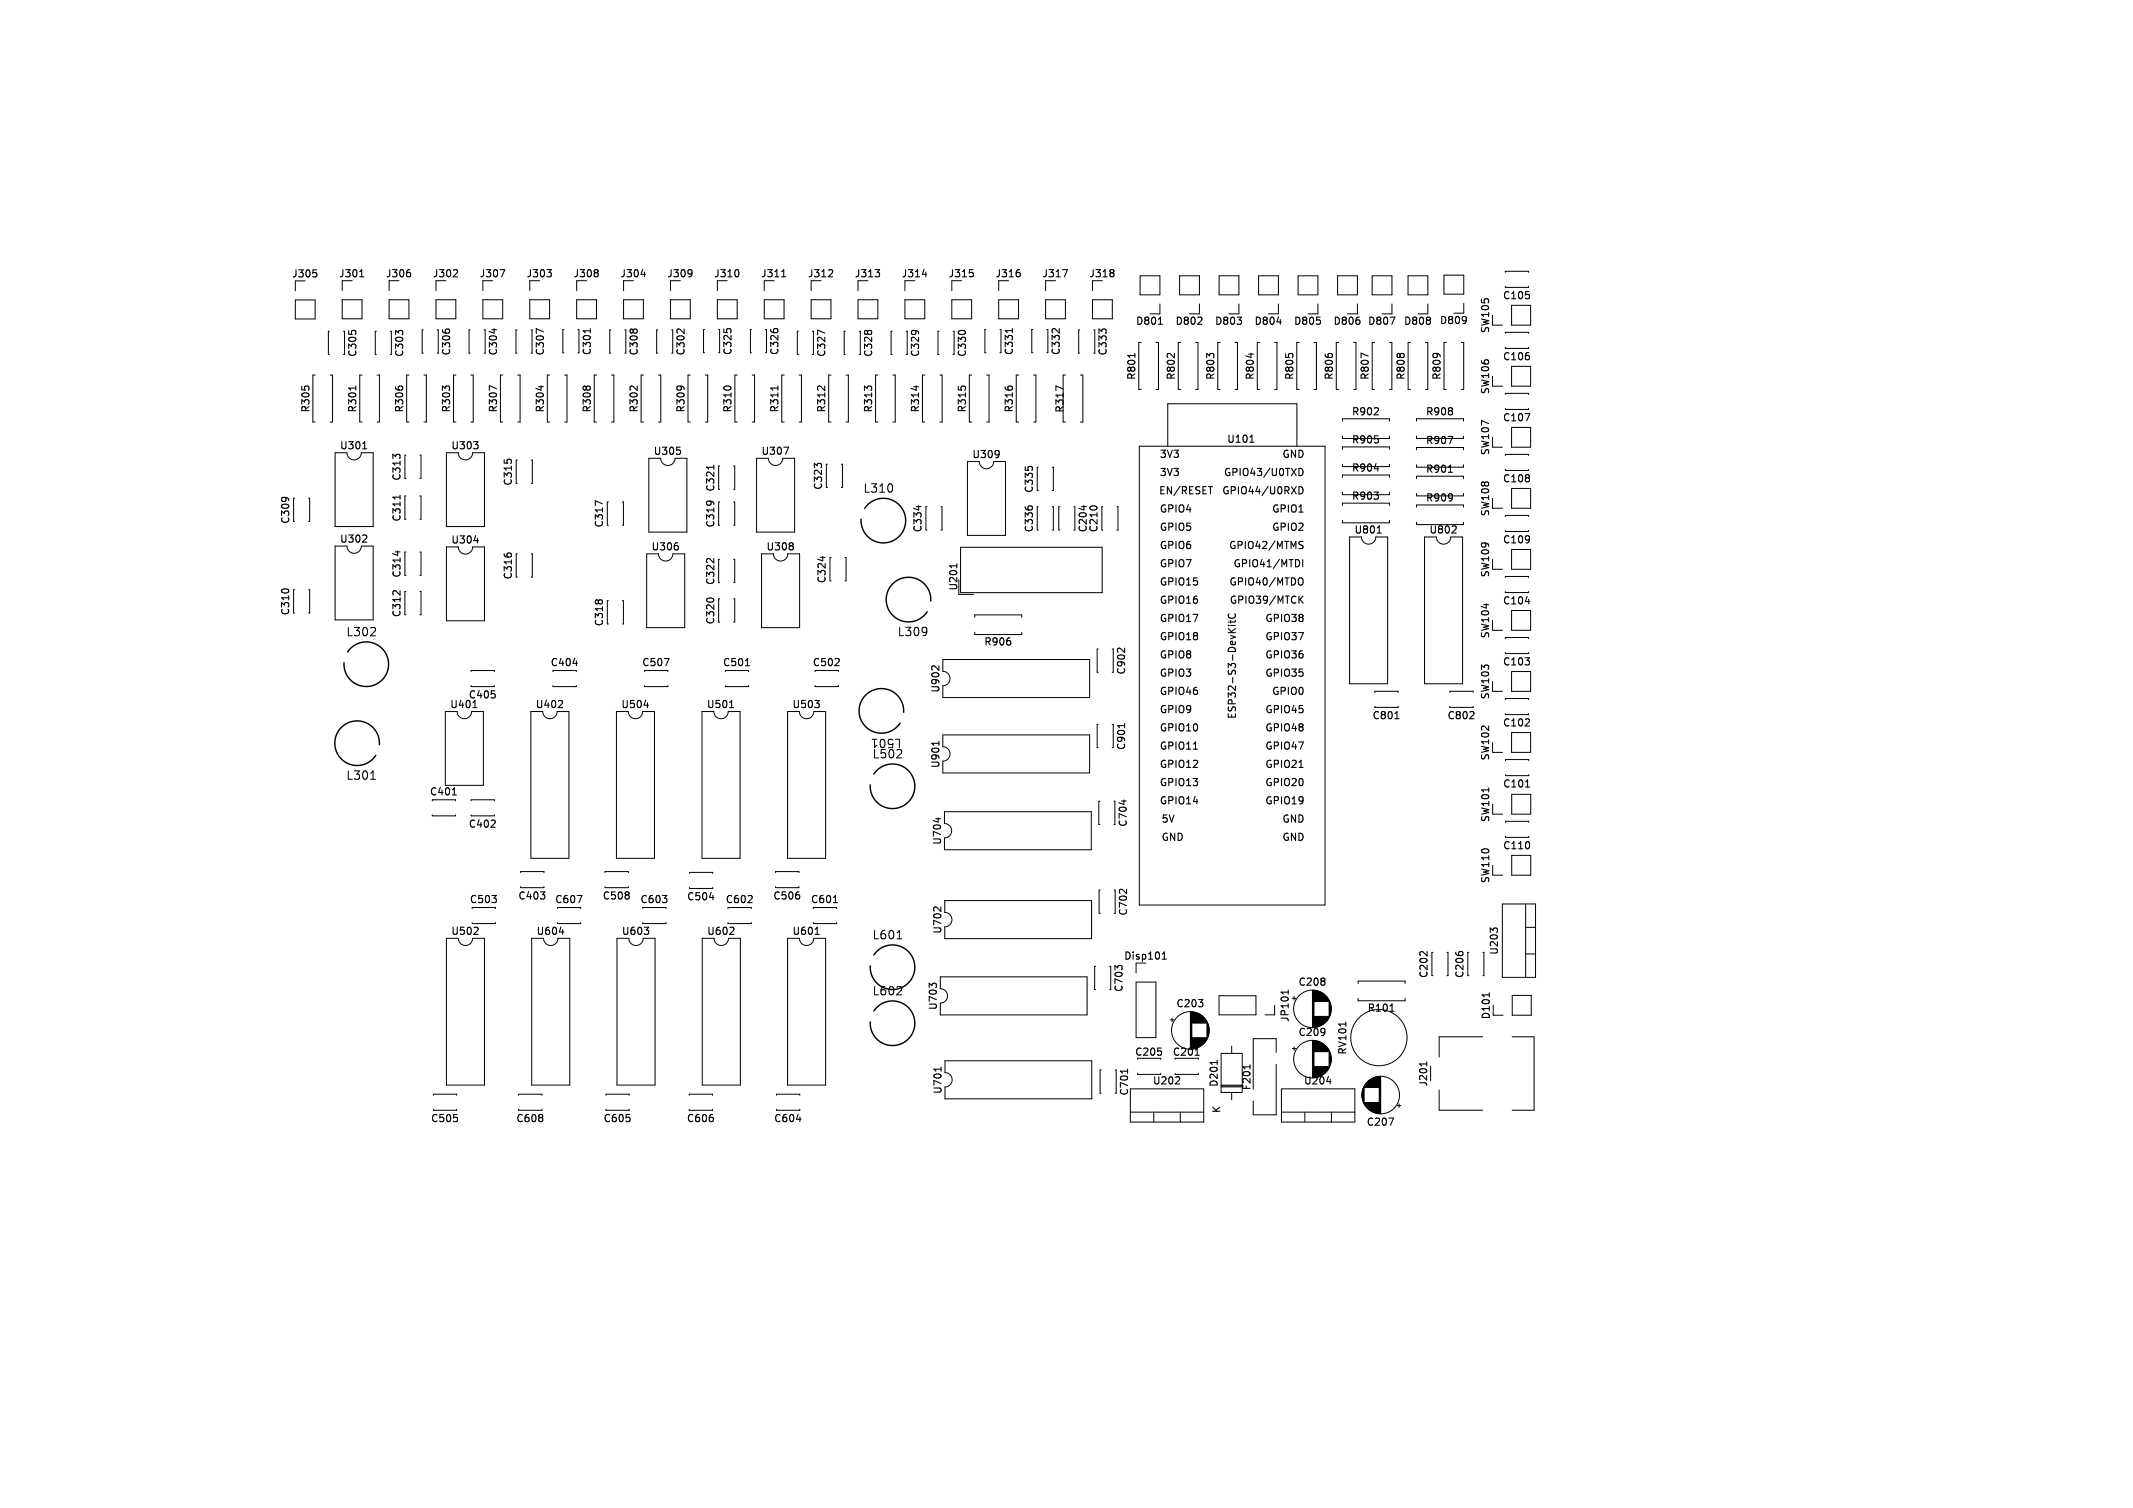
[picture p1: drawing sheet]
<svg xmlns="http://www.w3.org/2000/svg" width="297mm" height="210mm" viewBox="0 0 297 210" stroke-linecap="round" stroke-linejoin="round" font-family="sans-serif">
<defs><g id="words">
<g font-size="1.6">
<text x="120.2" y="68.7">L310</text>
<text x="48.2" y="88.7">L302</text>
<text x="125" y="88.8">L309</text>
<text x="121.5" y="105.7">L502</text>
<text x="125.5" y="102.8" transform="rotate(-180 125.5 102.8)">L501</text>
<text x="48.2" y="108.8">L301</text>
<text x="121.5" y="130.9">L601</text>
<text x="121.5" y="138.7">L602</text>
</g>
<g font-size="1.4">
<text x="40.6" y="38.8">J305</text>
<text x="47.1" y="38.8">J301</text>
<text x="53.6" y="38.8">J306</text>
<text x="60.2" y="38.8">J302</text>
<text x="66.7" y="38.8">J307</text>
<text x="73.2" y="38.8">J303</text>
<text x="79.7" y="38.8">J308</text>
<text x="86.3" y="38.8">J304</text>
<text x="92.8" y="38.8">J309</text>
<text x="99.3" y="38.8">J310</text>
<text x="105.9" y="38.8">J311</text>
<text x="112.4" y="38.8">J312</text>
<text x="118.9" y="38.8">J313</text>
<text x="125.4" y="38.8">J314</text>
<text x="132" y="38.8">J315</text>
<text x="138.5" y="38.8">J316</text>
<text x="145" y="38.8">J317</text>
<text x="151.6" y="38.8">J318</text>
<text x="209.2" y="41.9">C105</text>
<text x="158.1" y="45.4">D801</text>
<text x="163.6" y="45.4">D802</text>
<text x="169.1" y="45.4">D803</text>
<text x="174.6" y="45.4">D804</text>
<text x="180.1" y="45.4">D805</text>
<text x="185.6" y="45.4">D806</text>
<text x="190.4" y="45.4">D807</text>
<text x="195.4" y="45.4">D808</text>
<text x="200.4" y="45.3">D809</text>
<text x="207.6" y="46.5" transform="rotate(-90 207.6 46.5)">SW105</text>
<text x="49.8" y="49.8" transform="rotate(-90 49.8 49.8)">C305</text>
<text x="56.4" y="49.8" transform="rotate(-90 56.4 49.8)">C303</text>
<text x="62.9" y="49.6" transform="rotate(-90 62.9 49.6)">C306</text>
<text x="69.4" y="49.6" transform="rotate(-90 69.4 49.6)">C304</text>
<text x="75.9" y="49.6" transform="rotate(-90 75.9 49.6)">C307</text>
<text x="82.5" y="49.6" transform="rotate(-90 82.5 49.6)">C301</text>
<text x="89" y="49.6" transform="rotate(-90 89 49.6)">C308</text>
<text x="95.5" y="49.6" transform="rotate(-90 95.5 49.6)">C302</text>
<text x="102.1" y="49.6" transform="rotate(-90 102.1 49.6)">C325</text>
<text x="108.6" y="49.6" transform="rotate(-90 108.6 49.6)">C326</text>
<text x="115.1" y="49.8" transform="rotate(-90 115.1 49.8)">C327</text>
<text x="121.6" y="49.8" transform="rotate(-90 121.6 49.8)">C328</text>
<text x="128.2" y="49.8" transform="rotate(-90 128.2 49.8)">C329</text>
<text x="134.7" y="49.8" transform="rotate(-90 134.7 49.8)">C330</text>
<text x="141.2" y="49.6" transform="rotate(-90 141.2 49.6)">C331</text>
<text x="147.8" y="49.6" transform="rotate(-90 147.8 49.6)">C332</text>
<text x="154.3" y="49.6" transform="rotate(-90 154.3 49.6)">C333</text>
<text x="158.3" y="53" transform="rotate(-90 158.3 53)">R801</text>
<text x="163.8" y="53" transform="rotate(-90 163.8 53)">R802</text>
<text x="169.3" y="53" transform="rotate(-90 169.3 53)">R803</text>
<text x="174.8" y="53" transform="rotate(-90 174.8 53)">R804</text>
<text x="180.3" y="53" transform="rotate(-90 180.3 53)">R805</text>
<text x="185.8" y="53" transform="rotate(-90 185.8 53)">R806</text>
<text x="190.8" y="53" transform="rotate(-90 190.8 53)">R807</text>
<text x="195.8" y="53" transform="rotate(-90 195.8 53)">R808</text>
<text x="200.8" y="53" transform="rotate(-90 200.8 53)">R809</text>
<text x="209.2" y="50.4">C106</text>
<text x="43.3" y="57.6" transform="rotate(-90 43.3 57.6)">R305</text>
<text x="49.8" y="57.6" transform="rotate(-90 49.8 57.6)">R301</text>
<text x="56.3" y="57.6" transform="rotate(-90 56.3 57.6)">R306</text>
<text x="62.9" y="57.6" transform="rotate(-90 62.9 57.6)">R303</text>
<text x="69.4" y="57.6" transform="rotate(-90 69.4 57.6)">R307</text>
<text x="75.9" y="57.6" transform="rotate(-90 75.9 57.6)">R304</text>
<text x="82.5" y="57.6" transform="rotate(-90 82.5 57.6)">R308</text>
<text x="89" y="57.6" transform="rotate(-90 89 57.6)">R302</text>
<text x="95.5" y="57.6" transform="rotate(-90 95.5 57.6)">R309</text>
<text x="102.1" y="57.6" transform="rotate(-90 102.1 57.6)">R310</text>
<text x="108.6" y="57.6" transform="rotate(-90 108.6 57.6)">R311</text>
<text x="115.1" y="57.6" transform="rotate(-90 115.1 57.6)">R312</text>
<text x="121.6" y="57.6" transform="rotate(-90 121.6 57.6)">R313</text>
<text x="128.2" y="57.6" transform="rotate(-90 128.2 57.6)">R314</text>
<text x="134.7" y="57.6" transform="rotate(-90 134.7 57.6)">R315</text>
<text x="141.2" y="57.6" transform="rotate(-90 141.2 57.6)">R316</text>
<text x="148.3" y="57.6" transform="rotate(-90 148.3 57.6)">R317</text>
<text x="188.1" y="58">R902</text>
<text x="198.5" y="58">R908</text>
<text x="207.6" y="55" transform="rotate(-90 207.6 55)">SW106</text>
<text x="209.2" y="58.9">C107</text>
<text x="47.2" y="62.8">U301</text>
<text x="62.7" y="62.8">U303</text>
<text x="90.9" y="63.5">U305</text>
<text x="105.9" y="63.5">U307</text>
<text x="135.3" y="64">U309</text>
<text x="161.4" y="64">3V3</text>
<text x="170.8" y="61.9">U101</text>
<text x="178.4" y="64">GND</text>
<text x="188.1" y="62">R905</text>
<text x="188.1" y="65.9">R904</text>
<text x="198.5" y="62">R907</text>
<text x="207.6" y="63.5" transform="rotate(-90 207.6 63.5)">SW107</text>
<text x="56" y="67.1" transform="rotate(-90 56 67.1)">C313</text>
<text x="71.5" y="67.7" transform="rotate(-90 71.5 67.7)">C315</text>
<text x="99.7" y="68.6" transform="rotate(-90 99.7 68.6)">C321</text>
<text x="114.7" y="68.3" transform="rotate(-90 114.7 68.3)">C323</text>
<text x="144" y="68.7" transform="rotate(-90 144 68.7)">C335</text>
<text x="161.3" y="69">EN/RESET</text>
<text x="161.4" y="66.5">3V3</text>
<text x="161.4" y="71.6">GPIO4</text>
<text x="170.1" y="69">GPIO44/U0RXD</text>
<text x="170.3" y="66.5">GPIO43/U0TXD</text>
<text x="177" y="71.6">GPIO1</text>
<text x="188.1" y="69.8">R903</text>
<text x="198.5" y="70">R909</text>
<text x="198.5" y="66">R901</text>
<text x="209.2" y="67.4">C108</text>
<text x="40.5" y="73.1" transform="rotate(-90 40.5 73.1)">C309</text>
<text x="47.2" y="75.8">U302</text>
<text x="56" y="72.7" transform="rotate(-90 56 72.7)">C311</text>
<text x="62.7" y="75.9">U304</text>
<text x="84.2" y="73.6" transform="rotate(-90 84.2 73.6)">C317</text>
<text x="90.6" y="76.9">U306</text>
<text x="99.7" y="73.6" transform="rotate(-90 99.7 73.6)">C319</text>
<text x="106.6" y="76.9">U308</text>
<text x="128.5" y="74.2" transform="rotate(-90 128.5 74.2)">C334</text>
<text x="144" y="74.2" transform="rotate(-90 144 74.2)">C336</text>
<text x="151.5" y="74.2" transform="rotate(-90 151.5 74.2)">C204</text>
<text x="153" y="74.2" transform="rotate(-90 153 74.2)">C210</text>
<text x="161.4" y="74.1">GPIO5</text>
<text x="161.4" y="76.7">GPIO6</text>
<text x="171" y="76.7">GPIO42/MTMS</text>
<text x="177" y="74.1">GPIO2</text>
<text x="188.5" y="74.5">U801</text>
<text x="198.9" y="74.5">U802</text>
<text x="207.6" y="72" transform="rotate(-90 207.6 72)">SW108</text>
<text x="209.2" y="75.9">C109</text>
<text x="56" y="80.6" transform="rotate(-90 56 80.6)">C314</text>
<text x="71.5" y="80.8" transform="rotate(-90 71.5 80.8)">C316</text>
<text x="99.7" y="81.6" transform="rotate(-90 99.7 81.6)">C322</text>
<text x="115.2" y="81.3" transform="rotate(-90 115.2 81.3)">C324</text>
<text x="133.5" y="82.4" transform="rotate(-90 133.5 82.4)">U201</text>
<text x="161.4" y="79.2">GPIO7</text>
<text x="161.4" y="81.7">GPIO15</text>
<text x="171.1" y="81.7">GPIO40/MTDO</text>
<text x="171.6" y="79.2">GPIO41/MTDI</text>
<text x="207.6" y="80.5" transform="rotate(-90 207.6 80.5)">SW109</text>
<text x="40.5" y="85.8" transform="rotate(-90 40.5 85.8)">C310</text>
<text x="56" y="86.1" transform="rotate(-90 56 86.1)">C312</text>
<text x="84.2" y="87.3" transform="rotate(-90 84.2 87.3)">C318</text>
<text x="99.7" y="87.1" transform="rotate(-90 99.7 87.1)">C320</text>
<text x="161.4" y="86.8">GPIO17</text>
<text x="161.4" y="89.4">GPIO18</text>
<text x="161.4" y="84.3">GPIO16</text>
<text x="171.1" y="84.3">GPIO39/MTCK</text>
<text x="176.1" y="89.4">GPIO37</text>
<text x="176.1" y="86.8">GPIO38</text>
<text x="207.6" y="89" transform="rotate(-90 207.6 89)">SW104</text>
<text x="209.2" y="84.4">C104</text>
<text x="76.6" y="93">C404</text>
<text x="89.3" y="93">C507</text>
<text x="100.6" y="93">C501</text>
<text x="113.1" y="93">C502</text>
<text x="136.9" y="90.1">R906</text>
<text x="156.9" y="94.1" transform="rotate(-90 156.9 94.1)">C902</text>
<text x="161.4" y="91.9">GPIO8</text>
<text x="161.4" y="94.4">GPIO3</text>
<text x="176.1" y="94.4">GPIO35</text>
<text x="176.1" y="91.9">GPIO36</text>
<text x="209.2" y="92.9">C103</text>
<text x="62.6" y="98.8">U401</text>
<text x="65.2" y="97.5">C405</text>
<text x="74.5" y="98.8">U402</text>
<text x="86.4" y="98.8">U504</text>
<text x="98.3" y="98.8">U501</text>
<text x="110.2" y="98.8">U503</text>
<text x="131" y="96.6" transform="rotate(-90 131 96.6)">U902</text>
<text x="161.4" y="99.5">GPIO9</text>
<text x="161.4" y="97">GPIO46</text>
<text x="172.3" y="100.2" transform="rotate(-90 172.3 100.2)">ESP32-S3-DevKitC</text>
<text x="176.1" y="99.5">GPIO45</text>
<text x="177" y="97">GPIO0</text>
<text x="191" y="100.4">C801</text>
<text x="201.4" y="100.4">C802</text>
<text x="207.6" y="97.5" transform="rotate(-90 207.6 97.5)">SW103</text>
<text x="209.2" y="101.4">C102</text>
<text x="131" y="107.1" transform="rotate(-90 131 107.1)">U901</text>
<text x="156.9" y="104.6" transform="rotate(-90 156.9 104.6)">C901</text>
<text x="161.4" y="104.6">GPIO11</text>
<text x="161.4" y="107.1">GPIO12</text>
<text x="161.4" y="102.1">GPIO10</text>
<text x="176.1" y="107.1">GPIO21</text>
<text x="176.1" y="104.6">GPIO47</text>
<text x="176.1" y="102.1">GPIO48</text>
<text x="207.6" y="106" transform="rotate(-90 207.6 106)">SW102</text>
<text x="59.8" y="111">C401</text>
<text x="161.4" y="109.7">GPIO13</text>
<text x="161.4" y="112.2">GPIO14</text>
<text x="176.1" y="112.2">GPIO19</text>
<text x="176.1" y="109.7">GPIO20</text>
<text x="209.2" y="109.9">C101</text>
<text x="65.2" y="115.5">C402</text>
<text x="131.2" y="117.8" transform="rotate(-90 131.2 117.8)">U704</text>
<text x="157.1" y="115.2" transform="rotate(-90 157.1 115.2)">C704</text>
<text x="161.7" y="117.3">GND</text>
<text x="161.7" y="114.8">5V</text>
<text x="178.4" y="117.3">GND</text>
<text x="178.4" y="114.8">GND</text>
<text x="207.6" y="114.6" transform="rotate(-90 207.6 114.6)">SW101</text>
<text x="209.2" y="118.5">C110</text>
<text x="65.3" y="126">C503</text>
<text x="72.1" y="125.5">C403</text>
<text x="77.2" y="126">C607</text>
<text x="83.8" y="125.5">C508</text>
<text x="89.1" y="126">C603</text>
<text x="95.6" y="125.6">C504</text>
<text x="100.9" y="126">C602</text>
<text x="107.6" y="125.5">C506</text>
<text x="112.8" y="126">C601</text>
<text x="207.6" y="123.1" transform="rotate(-90 207.6 123.1)">SW110</text>
<text x="62.7" y="130.4">U502</text>
<text x="74.6" y="130.4">U604</text>
<text x="86.5" y="130.4">U603</text>
<text x="98.4" y="130.4">U602</text>
<text x="110.2" y="130.4">U601</text>
<text x="131.3" y="130.1" transform="rotate(-90 131.3 130.1)">U702</text>
<text x="157.1" y="127.6" transform="rotate(-90 157.1 127.6)">C702</text>
<text x="156.4" y="133.8">Disp101</text>
<text x="180.7" y="137.5">C208</text>
<text x="199" y="136.3" transform="rotate(-90 199 136.3)">C202</text>
<text x="204" y="136.3" transform="rotate(-90 204 136.3)">C206</text>
<text x="208.8" y="133.1" transform="rotate(-90 208.8 133.1)">U203</text>
<text x="130.7" y="140.8" transform="rotate(-90 130.7 140.8)">U703</text>
<text x="156.5" y="138.2" transform="rotate(-90 156.5 138.2)">C703</text>
<text x="163.7" y="140.5">C203</text>
<text x="179.6" y="142.4" transform="rotate(-90 179.6 142.4)">JP101</text>
<text x="190.3" y="141.1">R101</text>
<text x="207.6" y="142.1" transform="rotate(-90 207.6 142.1)">D101</text>
<text x="157.9" y="147.2">C205</text>
<text x="163.2" y="147.2">C201</text>
<text x="180.7" y="144.5">C209</text>
<text x="187.7" y="147" transform="rotate(-90 187.7 147)">RV101</text>
<text x="131.3" y="152.5" transform="rotate(-90 131.3 152.5)">U701</text>
<text x="157.3" y="152.7" transform="rotate(-90 157.3 152.7)">C701</text>
<text x="160.4" y="151.2">U202</text>
<text x="169.8" y="151.5" transform="rotate(-90 169.8 151.5)">D201</text>
<text x="170.1" y="155.1" transform="rotate(-90 170.1 155.1)">K</text>
<text x="174.3" y="151.9" transform="rotate(-90 174.3 151.9)">F201</text>
<text x="181.5" y="151.2">U204</text>
<text x="198.9" y="151.4" transform="rotate(-90 198.9 151.4)">J201</text>
<text x="59.9" y="156.5">C505</text>
<text x="71.8" y="156.5">C608</text>
<text x="83.9" y="156.5">C605</text>
<text x="95.5" y="156.5">C606</text>
<text x="107.7" y="156.5">C604</text>
<text x="190.2" y="157">C207</text>
</g>
</g></defs>
<g fill="none" stroke="#000" stroke-width=".15">
<path d="M43.6 37.6h.5M43.9 38l.2 .1v.3l-.2 .2M50.1 38.5h.5M50.3 37.7l.1-.2v1M56.9 37.5h.2M57 37.9l.2 .2v.3l-.2 .1M63.5 37.5l.2 .2v.3l-.6 .5h.6M69.6 37.5h.7l-.4 1M76.1 37.5h.7l-.4 .4M76.7 38l.1 .1-.1 .4M83.1 37.5l.2 .2-.2 .3 .2 .2v.2l-.2 .1M89.3 38.2h.6"/>
<path d="M96.2 37.5l.1 .1a.84 .84 0 0 1-.1 .9M96.4 38l-.2 .2M102.7 37.6l.2 .3-.2 .6M108.8 38.5h.6M109 37.7l.1-.2v1M115.8 37.5l.1 .2v.3l-.6 .5h.6M121.9 37.5h.6l-.4 .4M122.4 38l.1 .1-.1 .4M128.4 38.2h.6M135 37.5h.5M135.3 37.9l.2 .2v.3l-.2 .1M141.8 37.5h.2"/>
<path d="M141.9 37.9l.2 .2v.3l-.2 .1M148 37.5h.6l-.4 1M154.9 37.5l.2 .2-.2 .3 .2 .2v.2l-.2 .1M42.5 53.8h.4M49 46.1h.5M49.5 53.8v.5M55.5 46.3l-.4-.3v.6M55.6 53.8h.4M55.6 46.1h.4M62 54.1l-.4-.3v.6M62.1 53.8h.4M62.1 45.9h.4"/>
<path d="M68.8 45.8v.6M69.1 54.1l-1-.4v.7M75.3 53.7v.6M75.7 46.2l-1-.4v.6M81.3 53.8h.2M81.7 53.8h.4M82.2 45.8v.6M87.8 53.8h.4M87.8 45.9h.3M88.3 45.9h.3M88.7 53.8v.6M94.3 53.8h.7"/>
<path d="M94.4 45.9h.3M94.7 53.8h.1M95.3 45.8v.6M101 53.8h.6M101.3 45.8h.4M107.8 45.8h.4M108.3 53.8v.5M113.9 53.8h.4M114.8 53.8v.6M114.8 46.4l-1-.4v.6M120.5 46.1h.2M120.8 54.1l-.4-.3v.6"/>
<path d="M120.8 53.8h.5M120.9 46.1h.4M127 46.1h.7M127.3 46l.1 .1M127.6 53.7v.6M133.6 46.1h.6M133.9 53.8h.4M140.4 53.8h.5M141 45.8v.5M146.6 45.8h.3M147.5 45.8v.6M148 54.2l-1-.5v.7"/>
<path d="M153.4 46.2l-.4-.4v.6M153.5 45.9h.4M158 49.2v.6M161.3 45.2h.6M162.6 49.3h.4M163.5 49.2v.6M166.7 45.2h.7M167.3 44.3v.3M168.4 49.6l-.4-.4v.6M168.5 49.3h.4M172.2 44.2h.7l-.4 .3M172.8 44.6v.5"/>
<path d="M174.2 49.2v.6M177.8 44.8h.6M179.5 49.3h.4M183.8 44.6v.5M185 49.3h.4M189.3 44.6v.5M190.5 49.6l-1-.4v.6M191.3 57.8h.6M191.9 56.9v.3M193.6 44.2h.6l-.4 1M194.6 49.3h.3M195 49.3h.4"/>
<path d="M199.1 44.3v.2M199.1 44.7v.4M199.6 49.3h.7M200 49.2v.1M202.2 56.9v.2M202.2 57.3v.4M204.1 44.2v.6M204.2 44.5l-.1 .1M212.3 57.6h.7l-.4 1M212.9 41.1v.4M212.9 49.6v.4M39.3 69.3h.7"/>
<path d="M39.6 69.3h.1M50.5 62.5h.6M50.7 61.6l.1-.1v1M51 74.6l.1 .1-.1 .2-.5 .6h.6M55.1 63.6l-.4-.3v.6M55.2 63.3h.4M55.4 76.7v.6M55.7 69v.5M66 61.5h.6l-.4 .4M66 75.3h.6M66.5 61.9l.1 .2-.1 .4M70.7 64h.4"/>
<path d="M70.7 77.1h.4M83.9 70.2l-1-.5v.7M94.2 62.3h.5M94.4 76l.1 .2-.1 .3M94.7 62.7l.1 .1-.1 .4M98.5 77.8h.3M98.5 69.8h.7M98.8 69.8h.1M99.4 64.8v.6M99.4 77.8v.6M109.1 62.3h.7l-.4 1M110.4 75.6l.1 .2-.1 .2"/>
<path d="M110.4 76.1l.1 .1-.1 .3M113.8 64.9l-.4-.4v.7M113.9 64.6h.4M114.6 77.5v.6M127.9 70.4v.6M133.2 78.5v.6M133.2 78.8h-1l.2 .1M139 62.8h.1a.84 .84 0 0 1-.1 .8M139.1 63.2l-.1 .1M143.2 65h.5M143.2 70.5h.5M150.9 70.4v.6"/>
<path d="M151.9 70.5h.7M168.3 67.8h.5M174 61.6h.6M174.2 60.7l.1-.1v1M180.8 78l.2 .4-.2 .5M180.9 65.2a.51 .51 0 0 1 .5 .5 .51 .51 0 0 1-.5 .5zM180.9 67.8a.51 .51 0 0 1 .5 .5 .51 .51 0 0 1-.5 .5zM180.9 75.8l.4 .2 .1 .2-.1 .2-.4-.1M181.4 77.9v1M181.4 75.4h-.3l-.2 .1M191.3 68.5h.6l-.3 .4M191.4 65.3h.6"/>
<path d="M191.8 74.2h.5M191.9 61.2v.4M191.9 69v.4M191.9 73.4l.1-.2v1M201.6 60.8h.7l-.4 1M201.7 65.8h.5M202.2 68.9v.6M202.2 69.2v.1M202.7 73.3l.1 .1-.1 .3-.6 .5h.7M212.9 66.2v.2M212.9 66.6v.4M212.9 74.7v.7"/>
<path d="M213 75l-.1 .1M39.4 82.1h.6M54.8 82.3h.3M55.7 82.3v.6M65.8 98.5h.6M66.1 97.5v1M68.9 96.7v.4M78.2 97.6l.1 .1v.3l-.6 .5h.6M79.8 92.4h.6M83 83.6h.2M83.4 83.6h.4M89.7 98.2h.6"/>
<path d="M92.5 91.7h.7l-.5 1M98.6 83.3h.6M101.6 98.5h.6M101.8 97.7l.1-.2v1M103.8 92.7h.6M113.5 97.5h.6l-.4 .4M114 98l.1 .1-.1 .4M116.2 92.7h.7M116.8 91.8v.3M130.7 92.7v.7l-.5-.6-.3-.1-.1 .1M140.7 89.3v.4M155.7 90.3h.3"/>
<path d="M156.6 90.3v.6M171 87.5l.6 .6M171 87.1h.1M171.1 85.5a.47 .47 0 0 0 .4 .6 .47 .47 0 0 0 .5-.4l-.1-.2M171.4 87.1h.6M171.4 86.4v.4M172 87.5l-.6 .5M172 86.4l-.1 .2h-.9M180.9 80.5h.1a.34 .34 0 0 1 .4 .3v.3a.33 .33 0 0 1-.1 .3 .33 .33 0 0 1-.4 0M181 83.4l.4 .6M181.4 83l-.5 .6M205.2 99.2v.3"/>
<path d="M212.3 91.6h.7l-.4 .4M212.4 83.8h.6M212.9 92.1v.4M63 110.7h.6M68.3 115.2h.7M68.9 114.3v.3M130.6 113.9v.6M130.7 103.2v.6M130.7 103.5h-1l.2 .1M156.5 111.4v.6M156.6 100.8v.5M166.2 104.3h.5"/>
<path d="M180.9 106.9h.5M194.2 100.1h.6M204.6 100.1h.6M207.3 109.7v.6M212.3 101.1h.7M212.4 109.6h.6M212.9 100.2v.3M212.9 117.4v.6M66.5 129.2l.1 .1-.1 .3-.5 .5h.6M68.5 124.7h.6l-.3 .4M69.1 125.2v.4M75.2 124.2h.7l-.4 .4"/>
<path d="M75.8 124.7v.4M77.9 129.8h.6M80.4 124.7h.6l-.4 1M87.6 124.3v.2M87.6 124.7v.4M89.7 129.1h.6l-.3 .4M90.2 129.6l.1 .1-.1 .4M92.2 124.7h.7l-.4 .4M92.8 125.2v.4M98.8 125h.6M102.1 129.2l.1 .1-.1 .3-.5 .5h.6M104.1 125.7h.6"/>
<path d="M104.7 124.8v.3M111.3 124.7v.4M113.5 130.1h.6M113.7 129.3l.1-.2v1M116 125.7h.6M129.8 137.3l-.4-.4v.6M129.8 137l.2-.1 .3 .1M131 126.3v.6l-.6-.5-.2-.1-.1 .1M155.6 134.8l-.4-.3v.6M156 123.9h.3M156.1 134.5h-.4M156.9 123.8v.7"/>
<path d="M161.8 133.6h.6M161.8 132.9l.3-.3v1M166.9 139.2h.6l-.3 .4M167.4 139.7v.4M179.4 137.9v.6M179.4 138.2h-1l.2 .2M184.4 136.3v.2M184.4 136.7v.4M197.8 132.6h.3M198.7 132.5v.6M203.2 132.6h.4M207.4 138.3v.5"/>
<path d="M207.9 129.6l-.4-.4v.7M207.9 129.3l.2-.1 .4 .1M63.7 155.7v.4M75.5 155.3v.2M75.5 155.7v.4M87.7 155.7v.4M99.3 155.7v.4M110.9 155.9h.6M131 148.6v.6M131 148.9h-1l.2 .1M157 148.9v.6M161.7 146.4v.5"/>
<path d="M164.2 150l.1 .1-.1 .3-.6 .6h.7M166.4 147h.6M169.5 147.7v.6M174.1 148.3v.6M184.4 143.3v.7M184.5 143.6l-.1 .1M184.7 150.6h.6M187.4 142.3v.6M193.4 155.7h.6l-.4 1M193.5 140.8h.6M198.7 147.9v.6M198.7 148.2h-1l.1 .1"/>
</g>
<g fill="none" stroke="#000" stroke-width=".14">
<path d="M41.1 39.1v1.4M47.6 39.1v1.4M54.2 39.1v1.4M60.7 39.1v1.4M67.2 39.1v1.4M73.8 39.1v1.4M80.3 39.1v1.4M86.8 39.1v1.4M93.4 39.1v1.4M99.9 39.1v1.4M106.4 39.1v1.4M112.9 39.1v1.4"/>
<path d="M119.5 39.1v1.4M126 39.1v1.4M132.5 39.1v1.4M139.1 39.1v1.4M145.6 39.1v1.4M152.1 39.1v1.4M158.7 38.4h2.8v2.7h-2.8zM164.2 38.4h2.8v2.7h-2.8zM169.7 38.4h2.8v2.7h-2.8zM175.2 38.4h2.8v2.7h-2.8zM180.7 38.4h2.8v2.7h-2.8zM186.2 38.4h2.8v2.7h-2.8z"/>
<path d="M191.1 38.4h2.7v2.7h-2.7zM196.1 38.4h2.7v2.7h-2.7zM201.1 38.3h2.7v2.7h-2.7zM209.6 37.9v-.1h3.2v.1M209.6 39.9v.1h3.2v-.1M41.1 41.8h2.8v2.6h-2.8zM43.9 52.2h-.3v6.6h.3M45.9 46.1h-.2v3.3h.2M46 52.2h.3v6.6h-.3M47.6 41.7h2.8v2.7h-2.8zM47.8 46.1h.2v3.3h-.2M50.4 52.2h-.3v6.6h.3"/>
<path d="M52.4 46.1h-.1v3.3h.1M52.5 52.2h.3v6.6h-.3M54.2 41.7h2.7v2.7h-2.7zM54.3 46.1h.2v3.3h-.2M57 52.2h-.4v6.6h.4M58.9 45.9h-.1v3.3h.1M59 52.2h.4v6.6h-.4M60.7 41.7h2.8v2.7h-2.8zM60.9 45.9h.1v3.3h-.1M63.5 52.2h-.3v6.6h.3M65.5 45.9h-.2v3.3h.2M65.6 52.2h.3v6.6h-.3"/>
<path d="M67.2 41.7h2.8v2.7h-2.8zM67.4 45.9h.2v3.3h-.2M70 52.2h-.3v6.6h.3M72 45.9h-.2v3.3h.2M72.1 52.2h.3v6.6h-.3M73.8 41.7h2.7v2.7h-2.7zM73.9 45.9h.2v3.3h-.2M76.5 52.2h-.3v6.6h.3M78.5 45.9h-.1v3.2h.1M78.6 52.2h.4v6.6h-.4M80.3 41.7h2.8v2.7h-2.8zM80.5 45.9h.1v3.2h-.1"/>
<path d="M83.1 52.2h-.4v6.6h.4M85.1 45.9h-.2v3.3h.2M85.1 52.2h.4v6.6h-.4M86.8 41.7h2.8v2.7h-2.8zM87 45.9h.1v3.3h-.1M89.6 52.2h-.3v6.6h.3M91.6 45.9h-.2v3.3h.2M91.7 52.2h.3v6.6h-.3M93.4 41.7h2.7v2.7h-2.7zM93.5 45.9h.2v3.3h-.2M96.1 52.2h-.3v6.6h.3M98.1 45.9h-.1v3.2h.1"/>
<path d="M98.2 52.2h.3v6.6h-.3M99.9 41.7h2.7v2.7h-2.7zM100.1 45.9h.1v3.2h-.1M102.7 52.2h-.4v6.6h.4M104.6 45.9h-.1v3.2h.1M104.7 52.2h.4v6.6h-.4M106.4 41.7h2.8v2.7h-2.8zM106.6 45.9h.1v3.2h-.1M109.2 52.2h-.3v6.6h.3M111.2 46.1h-.2v3.3h.2M111.3 52.2h.3v6.6h-.3M112.9 41.7h2.8v2.7h-2.8z"/>
<path d="M113.1 46.1h.2v3.3h-.2M115.7 52.2h-.3v6.6h.3M117.7 46.1h-.2v3.3h.2M117.8 52.2h.3v6.6h-.3M119.5 41.7h2.7v2.7h-2.7zM119.6 46.1h.2v3.3h-.2M122.2 52.2h-.3v6.6h.3M124.2 46.1h-.1v3.3h.1M124.3 52.2h.4v6.6h-.4M126 41.7h2.8v2.7h-2.8zM126.2 46.1h.1v3.3h-.1M128.8 52.2h-.4v6.6h.4"/>
<path d="M130.8 46.1h-.2v3.3h.2M130.9 52.2h.3v6.6h-.3M132.5 41.7h2.8v2.7h-2.8zM132.7 46.1h.1v3.3h-.1M135.3 52.2h-.3v6.6h.3M137.3 45.9h-.2v3.2h.2M137.4 52.2h.3v6.6h-.3M139.1 41.7h2.7v2.7h-2.7zM139.2 45.9h.2v3.2h-.2M141.8 52.2h-.3v6.6h.3M143.8 45.9h-.1v3.2h.1M143.9 52.2h.3v6.6h-.3"/>
<path d="M145.6 41.7h2.8v2.7h-2.8zM145.8 45.9h.1v3.2h-.1M148.4 52.2h-.4v6.6h.4M150.3 45.9h-.1v3.3h.1M150.4 52.2h.4v6.6h-.4M152.1 41.7h2.8v2.7h-2.8zM152.3 45.9h.1v3.3h-.1M158.9 47.7h-.3v6.5h.3M161 47.7h.3v6.5h-.3M161.5 42.3v1.4h-1.4M164.4 47.7h-.3v6.5h.3M166.5 47.7h.3v6.5h-.3"/>
<path d="M167 42.3v1.4h-1.4M169.9 47.7h-.3v6.5h.3M172 47.7h.3v6.5h-.3M172.5 42.3v1.4h-1.4M175.4 47.7h-.3v6.5h.3M177.5 47.7h.3v6.5h-.3M178 42.3v1.4h-1.4M180.9 47.7h-.3v6.5h.3M183 47.7h.3v6.5h-.3M183.5 42.3v1.4h-1.4M186.4 47.7h-.3v6.5h.3M186.9 58.7v-.4h6.6v.4"/>
<path d="M188.5 47.7h.3v6.5h-.3M189 42.3v1.4h-1.4M191.4 47.7h-.3v6.5h.3M193.5 47.7h.3v6.5h-.3M193.8 42.3v1.4h-1.4M196.4 47.7h-.3v6.5h.3M197.2 58.7v-.4h6.6v.4M198.5 47.7h.3v6.5h-.3M198.8 42.3v1.4h-1.4M201.4 47.7h-.3v6.5h.3M203.5 47.7h.3v6.5h-.3M203.8 42.2v1.4h-1.4"/>
<path d="M207.8 53.8h1.4M207.8 45.3h1.4M209.6 46.4v-.1h3.2v.1M209.6 48.4v.1h3.2v-.1M209.6 54.9v-.1h3.2v.1M209.6 56.9v.1h3.2v-.1M210.5 42.5h2.6v2.8h-2.6zM210.5 51h2.6v2.8h-2.6zM210.5 59.5h2.6v2.8h-2.6zM41 69.4h-.1v3.2h.1M43 69.4h.1v3.2h-.1M46.7 63.1l1.6-.1a1 1 0 0 0 1 1 1 1 0 0 0 1-1l1.7 .1v10.2h-5.3z"/>
<path d="M46.7 76.1l1.6-.1a1 1 0 0 0 1 1 1 1 0 0 0 1-1l1.7 .1v10.2h-5.3zM56.5 76.9h-.1v3.2h.1M56.5 63.4h-.1v3.2h.1M56.5 69.1h-.1v3.2h.1M58.5 76.9h.1v3.2h-.1M58.5 63.4h.1v3.2h-.1M58.5 69.1h.1v3.2h-.1M62.2 63.1l1.6-.1a1 1 0 0 0 1 1 1 1 0 0 0 1-1l1.7 .1v10.2h-5.3zM62.2 76.2h1.6a1 1 0 0 0 1 1 1 1 0 0 0 1-1h1.7v10.3h-5.3zM72 64.1h-.1v3.2h.1M72 77.1h-.1v3.3h.1M74 64.1h.1v3.2h-.1"/>
<path d="M74 77.1h.1v3.3h-.1M84.7 69.9h-.1v3.2h.1M86.7 69.9h.1v3.2h-.1M90 77.1h1.7a1 1 0 0 0 1 1 1 1 0 0 0 1-1h1.6v10.3h-5.3zM90.3 63.8h1.7a1 1 0 0 0 1 1 1 1 0 0 0 1-1h1.6v10.3h-5.3zM100.2 64.9h-.1v3.2h.1M100.2 69.9h-.1v3.2h.1M100.2 77.9h-.1v3.2h.1M102.2 64.9h.1v3.2h-.1M102.2 69.9h.1v3.2h-.1M102.2 77.9h.1v3.2h-.1M105.3 63.8h1.7a1 1 0 0 0 1 1 1 1 0 0 0 1-1h1.6v10.3h-5.3z"/>
<path d="M106 77.1h1.7a1 1 0 0 0 1 1 1 1 0 0 0 1-1h1.6v10.3h-5.3zM115.2 64.7h-.1v3.2h.1M115.7 77.7h-.1v3.2h.1M117.2 64.7h.1v3.2h-.1M117.7 77.7h.1v3.2h-.1M129.1 70.6h-.2v3.2h.2M131 70.6h.2v3.2h-.2M133.7 76.2h19.8v6.3h-19.8zM134.7 64.3h1.7a1 1 0 0 0 1 1 1 1 0 0 0 1-1h1.6v10.3h-5.3zM144.6 70.6h-.2v3.2h.2M144.6 65.1h-.2v3.2h.2M146.5 70.6h.2v3.2h-.2"/>
<path d="M146.5 65.1h.2v3.2h-.2M147.6 70.6h-.2v3.2h.2M149.5 70.6h.2v3.2h-.2M153.6 70.6h-.2v3.2h.2M155.5 70.6h.2v3.2h-.2M158.6 62.1h25.9v63.9h-25.9zM162.6 62.1v-5.9h18v5.9M186.9 62.6v-.4h6.6v.4M186.9 60.7v.4h6.6v-.4M186.9 64.6v.4h6.6v-.4M186.9 66.5v-.3h6.6v.3M186.9 68.6v.3h6.6v-.3"/>
<path d="M186.9 70.4v-.3h6.6v.3M186.9 72.5v.3h6.6v-.3M187.9 74.8h1.7a1 1 0 0 0 1 1 1 1 0 0 0 1-1h1.6v20.4h-5.3zM197.2 68.7v.4h6.6v-.4M197.2 64.7v.4h6.6v-.4M197.2 60.7v.4h6.6v-.4M197.2 70.7v-.4h6.6v.4M197.2 62.7v-.4h6.6v.4M197.2 66.7v-.4h6.6v.4M197.2 72.7v.4h6.6v-.4M198.4 74.8h1.6a1 1 0 0 0 1 1 1 1 0 0 0 1-1h1.7v20.4h-5.3zM207.8 79.3h1.4"/>
<path d="M207.8 62.3h1.4M207.8 70.8h1.4M209.6 63.4v-.1h3.2v.1M209.6 65.4v.1h3.2v-.1M209.6 71.9v-.1h3.2v.1M209.6 73.9v.1h3.2v-.1M210.5 76.5h2.6v2.8h-2.6zM210.5 68h2.6v2.8h-2.6zM41 82.1h-.1v3.3h.1M43 82.1h.1v3.3h-.1M56.5 82.4h-.1v3.2h.1M58.5 82.4h.1v3.2h-.1"/>
<path d="M62 99.1h1.7a1 1 0 0 0 1 1 1 1 0 0 0 1-1h1.6v10.3h-5.3zM65.6 93.5v-.1h3.2v.1M65.6 95.5v.1h3.2v-.1M73.9 99.1h1.7a1 1 0 0 0 1 1 1 1 0 0 0 1-1h1.6v20.4h-5.3zM77 93.5v-.1h3.2v.1M77 95.5v.1h3.2v-.1M84.7 83.7h-.1v3.2h.1M85.8 99.1h1.7a1 1 0 0 0 1 1 1 1 0 0 0 1-1h1.6v20.4h-5.3zM86.7 83.7h.1v3.2h-.1M89.7 93.5v-.1h3.3v.1M89.7 95.5v.1h3.3v-.1M97.7 99.1h1.7a1 1 0 0 0 1 1 1 1 0 0 0 1-1h1.6v20.4h-5.3z"/>
<path d="M100.2 83.4h-.1v3.2h.1M101 93.5v-.1h3.2v.1M101 95.5v.1h3.2v-.1M102.2 83.4h.1v3.2h-.1M109.7 99.1h1.6a1 1 0 0 0 1 1 1 1 0 0 0 1-1h1.7v20.4h-5.3zM113.5 93.5v-.1h3.2v.1M113.5 95.5v.1h3.2v-.1M131.3 91.8h20.4v5.3h-20.4v-1.6a1 1 0 0 0 1-1 1 1 0 0 0-1-1zM133.5 80.7v2.1h2M135.7 86v-.4h6.6v.4M135.7 88v.4h6.6v-.4M152.9 90.4h-.1v3.2h.1"/>
<path d="M154.9 90.4h.1v3.2h-.1M191.4 96.4v-.1h3.3v.1M191.4 98.4v.1h3.3v-.1M201.9 96.4v-.1h3.2v.1M201.9 98.4v.1h3.2v-.1M207.8 96.3h1.4M207.8 87.8h1.4M209.6 82.4v.1h3.2v-.1M209.6 80.4v-.1h3.2v.1M209.6 88.9v-.1h3.2v.1M209.6 90.9v.1h3.2v-.1M209.6 97.4v-.1h3.2v.1"/>
<path d="M209.6 99.4v.1h3.2v-.1M210.5 85h2.6v2.8h-2.6zM210.5 93.5h2.6v2.8h-2.6zM51.6 108.5h.7M60.2 113.5v.1h3.2v-.1M60.2 111.5v-.1h3.2v.1M65.6 111.5v-.1h3.2v.1M65.6 113.5v.1h3.2v-.1M121.4 103h.7M131.3 102.3h20.4v5.3h-20.4v-1.6a1 1 0 0 0 1-1 1 1 0 0 0-1-1zM131.5 113h20.5v5.3h-20.5v-1.6a1 1 0 0 0 1-1 1 1 0 0 0-1-1zM152.9 100.9h-.1v3.2h.1"/>
<path d="M153.1 111.6h-.1v3.2h.1M154.9 100.9h.1v3.2h-.1M155.1 111.6h.1v3.2h-.1M207.8 104.8h1.4M207.8 113.4h1.4M209.6 105.9v-.1h3.3v.1M209.6 107.9v.1h3.3v-.1M209.6 114.5v-.1h3.3v.1M209.6 116.5v.1h3.3v-.1M210.5 102h2.6v2.8h-2.6zM210.5 119.1h2.6v2.8h-2.6zM210.5 110.6h2.6v2.8h-2.6z"/>
<path d="M62.2 130.7h1.6a1 1 0 0 0 1 1 1 1 0 0 0 1-1h1.7v20.4h-5.3zM65.7 126.5v-.1h3.3v.1M65.7 128.5v.1h3.3v-.1M72.5 123.5v.1h3.2v-.1M72.5 121.5v-.1h3.2v.1M74 130.7h1.7a1 1 0 0 0 1 1 1 1 0 0 0 1-1h1.6v20.4h-5.3zM77.6 126.5v-.1h3.3v.1M77.6 128.5v.1h3.3v-.1M84.3 121.5v-.1h3.2v.1M84.3 123.5v.1h3.2v-.1M85.9 130.7h1.7a1 1 0 0 0 1 1 1 1 0 0 0 1-1h1.6v20.4h-5.3zM89.5 126.5v-.1h3.2v.1"/>
<path d="M89.5 128.5v.1h3.2v-.1M96 121.6v-.1h3.2v.1M96 123.6v.1h3.2v-.1M97.8 130.7h1.6a1 1 0 0 0 1 1 1 1 0 0 0 1-1h1.7v20.4h-5.3zM101.4 126.5v-.1h3.2v.1M101.4 128.5v.1h3.2v-.1M108 123.5v.1h3.2v-.1M108 121.5v-.1h3.2v.1M109.7 130.7h1.6a1 1 0 0 0 1 1 1 1 0 0 0 1-1h1.7v20.4h-5.3zM113.2 126.5v-.1h3.3v.1M113.2 128.5v.1h3.3v-.1M124.9 130.7h.7"/>
<path d="M130.9 136h20.5v5.3h-20.5v-1.6a1 1 0 0 0 1-1 1 1 0 0 0-1-1zM131.6 125.4h20.4v5.3h-20.4l-.1-1.6a1 1 0 0 0 1-1 1 1 0 0 0-1-1zM152.6 134.6h-.2v3.2h.2M153.2 124h-.2v3.2h.2M154.5 134.6h.2v3.2h-.2M155.1 124h.2v3.2h-.2M158.2 134.1v1.4M158.2 136.8h2.7v7.7h-2.7zM169.7 138.7h5.2v2.6h-5.2zM179.9 139h.5M180.2 138.8v.5M182.8 137.9v5.2"/>
<path d="M182.9 137.9v5.2M183 137.9v5.2M183 137.9v1.6M183.1 137.9v1.6M183.1 138v1.5M183.2 138v1.5M183.3 138v1.5M183.4 138v1.5M183.5 138v1.5M183.6 138v1.5M183.6 138.1v1.4M183.7 138.1v1.4"/>
<path d="M183.8 138.1v1.4M183.8 138.2v1.3M183.9 138.2v1.3M184 138.2v1.3M184 138.3v1.2M184.1 138.3v1.2M184.2 138.4v1.1M184.3 138.4v1.1M184.4 138.5v1M184.5 138.6v.9M184.6 138.7v.8M184.7 138.8v.7"/>
<path d="M184.8 138.9v.6M184.9 139v.5M184.9 139.1v.4M185 139.2v.3M185.1 139.3v2.4M185.1 139.4v2.2M185.2 139.5v2M185.2 139.6v1.8M185.2 139.7v1.6M185.3 139.8v1.4M185.3 140v1M189.1 139v.4h6.6v-.4"/>
<path d="M189.1 137v-.4h6.6v.4M199.5 132.6h-.1v3.3h.1M201.5 132.6h.1v3.3h-.1M204.5 132.6h-.1v3.3h.1M206.5 132.6h.1v3.3h-.1M207.8 121.9h1.4M209.2 125.9h4.6v10.2h-4.6zM210.6 138.6h2.6v2.8h-2.6zM212.4 125.9v10.2M212.4 129.2h1.4M212.4 132.9h1.4M60.3 154.5v.1h3.3v-.1"/>
<path d="M60.3 152.5v-.1h3.3v.1M72.2 154.5v.1h3.3v-.1M72.2 152.5v-.1h3.3v.1M84.4 154.5v.1h3.2v-.1M84.4 152.5v-.1h3.2v.1M96 154.5v.1h3.2v-.1M96 152.5v-.1h3.2v.1M108.1 152.5v-.1h3.3v.1M108.1 154.5v.1h3.3v-.1M131.6 147.7h20.4v5.3h-20.4v-1.6a1 1 0 0 0 1-1 1 1 0 0 0-1-1zM153.3 149h-.1v3.3h.1M155.3 149h.1v3.3h-.1"/>
<path d="M157.4 151.6h10.2v4.7h-10.2zM157.4 154.9h10.2M158.4 149.5v.1h3.2v-.1M158.4 147.4h3.2M160.6 154.9v1.4M162.9 142h.5M163.2 141.8v.5M163.6 149.5v.1h3.3v-.1M163.6 147.4h3.3v.1M164.3 154.9v1.4M165.7 140.9v5.2M165.8 140.9v5.2"/>
<path d="M165.9 140.9v5.2M166 140.9v1.6M166 144.5v1.6M166.1 140.9v1.6M166.1 144.5v1.6M166.1 141v1.5M166.1 144.5v1.5M166.2 141v1.5M166.2 144.5v1.5M166.3 141v1.5M166.3 144.5v1.5M166.4 141v1.5"/>
<path d="M166.4 144.5v1.5M166.5 141v1.5M166.5 144.5v1.5M166.6 141.1v1.4M166.6 144.5v1.4M166.7 141.1v1.4M166.7 144.5v1.4M166.8 141.1v1.4M166.8 144.5v1.4M166.8 141.2v1.3M166.8 144.5v1.3M166.9 141.2v1.3"/>
<path d="M166.9 144.5v1.3M167 141.2v1.3M167 144.5v1.3M167 141.3v1.2M167 144.5v1.2M167.1 141.3v1.2M167.1 144.5v1.2M167.2 141.4v1.1M167.2 144.5v1.1M167.3 141.4v1.1M167.3 144.5v1.1M167.4 141.5v1"/>
<path d="M167.4 144.5v1M167.5 141.6v.9M167.5 144.5v.9M167.6 141.6v.9M167.6 144.5v.9M167.6 141.7v.8M167.6 144.5v.8M167.7 141.8v.7M167.7 144.5v.7M167.8 141.9v.6M167.8 144.5v.6M167.9 142v.5"/>
<path d="M167.9 144.5v.5M167.9 142.1v.4M167.9 144.5v.4M168 142.2v.3M168 144.5v.3M168.1 142.3v2.4M168.1 142.4v2.2M168.2 142.5v2M168.2 142.6v1.8M168.2 142.7v1.6M168.3 142.8v1.4M168.3 143v1"/>
<path d="M168.4 143.2v.6M170 146.7h3v5.4h-3zM170 151.1h3M170 151.4h3M170 151.2h3M171.5 145.7v1M171.5 152.1v1.1M177.5 140v1.3h-1.4M177.7 148.2v7.1h-3.2v-2M177.7 146.6v-1.9h-3.2v7M178.4 151.6h10.3v4.7h-10.3zM178.4 154.9h10.3"/>
<path d="M179.9 146h.5M180.2 145.8v.5M181.7 154.9v1.4M182.8 144.9v5.2M182.9 144.9v5.2M183 144.9v5.2M183 141.5v1.6M183 144.9v1.6M183 148.5v1.6M183.1 141.5v1.6M183.1 144.9v1.6M183.1 148.5v1.6"/>
<path d="M183.1 141.5v1.5M183.1 145v1.5M183.1 148.5v1.5M183.2 141.5v1.5M183.2 145v1.5M183.2 148.5v1.5M183.3 141.5v1.5M183.3 145v1.5M183.3 148.5v1.5M183.4 141.5v1.5M183.4 145v1.5M183.4 148.5v1.5"/>
<path d="M183.5 141.5v1.5M183.5 145v1.5M183.5 148.5v1.5M183.6 141.5v1.5M183.6 145v1.5M183.6 148.5v1.5M183.6 141.5v1.4M183.6 145.1v1.4M183.6 148.5v1.4M183.7 141.5v1.4M183.7 145.1v1.4M183.7 148.5v1.4"/>
<path d="M183.8 141.5v1.4M183.8 145.1v1.4M183.8 148.5v1.4M183.8 141.5v1.3M183.8 145.2v1.3M183.8 148.5v1.3M183.9 141.5v1.3M183.9 145.2v1.3M183.9 148.5v1.3M184 141.5v1.3M184 145.2v1.3M184 148.5v1.3"/>
<path d="M184 141.5v1.2M184 145.3v1.2M184 148.5v1.2M184.1 141.5v1.2M184.1 145.3v1.2M184.1 148.5v1.2M184.2 141.5v1.1M184.2 145.4v1.1M184.2 148.5v1.1M184.3 141.5v1.1M184.3 145.4v1.1M184.3 148.5v1.1"/>
<path d="M184.4 141.5v1M184.4 145.5v1M184.4 148.5v1M184.5 141.5v.9M184.5 145.6v.9M184.5 148.5v.9M184.6 141.5v.8M184.6 145.7v.8M184.6 148.5v.8M184.7 141.5v.7M184.7 145.8v.7M184.7 148.5v.7"/>
<path d="M184.8 141.5v.6M184.8 145.9v.6M184.8 148.5v.6M184.9 141.5v.5M184.9 146v.5M184.9 148.5v.5M184.9 141.5v.4M184.9 146.1v.4M184.9 148.5v.4M185 141.5v.3M185 146.2v.3M185 148.5v.3"/>
<path d="M185.1 146.3v2.4M185.1 146.4v2.2M185.2 146.5v2M185.2 146.6v1.8M185.2 146.7v1.6M185.3 146.8v1.4M185.3 147v1M185.3 140.2v.6M185.3 147.2v.6M185.4 154.9v1.4M189.6 152.2v.6M189.7 152v1"/>
<path d="M189.7 151.8v1.4M189.8 151.7v1.6M189.8 151.6v1.8M189.8 151.5v2M189.9 151.4v2.2M189.9 151.3v2.4M190 151.2v.3M190 153.5v.3M190.1 151.1v.4M190.1 153.5v.4M190.1 151v.5M190.1 153.5v.5"/>
<path d="M190.2 150.9v.6M190.2 153.5v.6M190.3 150.8v.7M190.3 153.5v.7M190.4 150.7v.8M190.4 153.5v.8M190.4 150.6v.9M190.4 153.5v.9M190.5 150.6v.9M190.5 153.5v.9M190.6 150.5v1M190.6 153.5v1"/>
<path d="M190.7 150.4v1.1M190.7 153.5v1.1M190.8 150.4v1.1M190.8 153.5v1.1M190.9 150.3v1.2M190.9 153.5v1.2M191 150.3v1.2M191 153.5v1.2M191 150.2v1.3M191 153.5v1.3M191.1 150.2v1.3M191.1 153.5v1.3"/>
<path d="M191.2 150.2v1.3M191.2 153.5v1.3M191.2 150.1v1.4M191.2 153.5v1.4M191.3 150.1v1.4M191.3 153.5v1.4M191.4 150.1v1.4M191.4 153.5v1.4M191.4 150v1.5M191.4 153.5v1.5M191.5 150v1.5M191.5 153.5v1.5"/>
<path d="M191.6 150v1.5M191.6 153.5v1.5M191.7 150v1.5M191.7 153.5v1.5M191.8 150v1.5M191.8 153.5v1.5M191.9 149.9v1.6M191.9 153.5v1.6M192 149.9v1.6M192 153.5v1.6M192 149.9v5.2M192.1 149.9v5.2"/>
<path d="M192.2 149.9v5.2M194.6 154h.5M194.8 153.7v.5M200.4 151.8v2.8h6.1M206.5 144.4h-6.1v2.8M207.9 141.4h1.4M210.6 144.4h3v10.2h-3"/>
<circle cx="165.7" cy="143.5" r="2.62"/>
<circle cx="182.7" cy="140.5" r="2.62"/>
<circle cx="182.7" cy="147.5" r="2.62"/>
<circle cx="192" cy="144.5" r="3.9"/>
<circle cx="192.2" cy="152.5" r="2.62"/>
</g>
<path d="M120.4 70.8a3.1 3.1 0 0 1 5.1-.2 3.1 3.1 0 0 1-1.6 4.9 3.1 3.1 0 0 1-4-3.2M48.4 90.8a3.1 3.1 0 0 1 5.1-.2 3.1 3.1 0 0 1-1.6 4.9 3.1 3.1 0 0 1-4-3.2M125.8 99.2a3.1 3.1 0 0 0-4-3.2 3.1 3.1 0 0 0-1.6 4.9 3.1 3.1 0 0 0 5.1-.2M129.6 83.7a3.1 3.1 0 0 0-4-3.2 3.1 3.1 0 0 0-1.6 4.9 3.1 3.1 0 0 0 5.1-.2M52.8 103.7a3.1 3.1 0 0 0-4-3.2 3.1 3.1 0 0 0-1.6 4.9 3.1 3.1 0 0 0 5.1-.2M121.7 107.8a3.1 3.1 0 0 1 5.1-.2 3.1 3.1 0 0 1-1.6 4.9 3.1 3.1 0 0 1-4-3.2M121.7 133a3.1 3.1 0 0 1 5.1-.2 3.1 3.1 0 0 1-1.6 4.9 3.1 3.1 0 0 1-4-3.2M121.7 140.8a3.1 3.1 0 0 1 5.1-.2 3.1 3.1 0 0 1-1.6 4.9 3.1 3.1 0 0 1-4-3.2" fill="none" stroke="#000" stroke-width=".2"/>
<use href="#words"/>
</svg>
